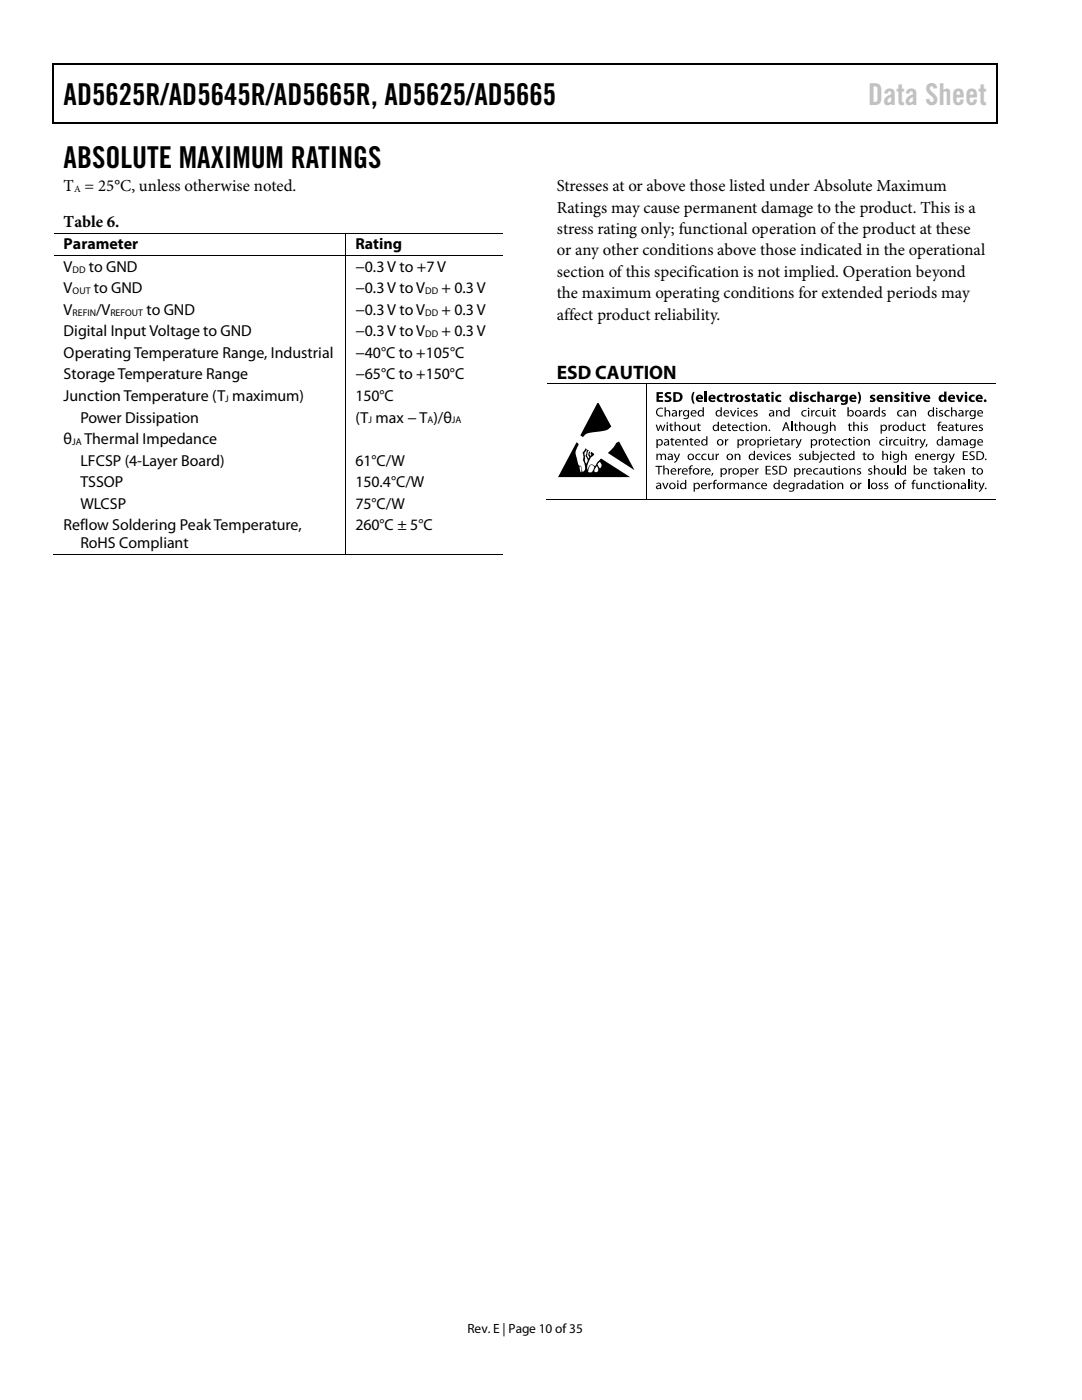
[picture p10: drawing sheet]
<svg xmlns="http://www.w3.org/2000/svg" width="216mm" height="279mm" viewBox="0 0 216 279" stroke-linecap="round" stroke-linejoin="round" font-family="sans-serif">
<defs><g id="words">
<g font-size="6">
<text x="12.7" y="20.9">AD5625R/AD5645R/AD5665R, AD5625/AD5665</text>
<text x="12.7" y="33.6">ABSOLUTE MAXIMUM RATINGS</text>
</g>
<text font-size="6" fill="#c1c1c1" x="173.2" y="20.9">Data Sheet</text>
<text font-size="3.9" x="111.1" y="75.6">ESD CAUTION</text>
<g font-size="3.3">
<text x="12.7" y="38.1">T = 25°C, unless otherwise noted.</text>
<text x="111.1" y="38.1">Stresses at or above those listed under Absolute Maximum</text>
<text x="12.7" y="45.2">Table 6.</text>
<text x="111.1" y="42.4">Ratings may cause permanent damage to the product. This is a</text>
<text x="111.1" y="46.7">stress rating only; functional operation of the product at these</text>
<text x="111.1" y="51">or any other conditions above those indicated in the operational</text>
<text x="111.1" y="55.2">section of this specification is not implied. Operation beyond</text>
<text x="111.1" y="59.5">the maximum operating conditions for extended periods may</text>
<text x="111.1" y="63.8">affect product reliability.</text>
</g>
<g font-size="3.2">
<text x="12.7" y="49.8">Parameter</text>
<text x="70.9" y="49.8">Rating</text>
<text x="12.7" y="54.3">V</text>
<text x="12.7" y="58.5">V</text>
<text x="17.7" y="54.3">to GND</text>
<text x="18.7" y="58.5">to GND</text>
<text x="70.9" y="54.3">−0.3 V to +7 V</text>
<text x="70.9" y="58.5">−0.3 V to V</text>
<text x="88.1" y="58.5">+ 0.3 V</text>
<text x="12.7" y="62.9">V</text>
<text x="19.2" y="62.9">/V</text>
<text x="29.2" y="62.9">to GND</text>
<text x="70.9" y="62.9">−0.3 V to V</text>
<text x="88.1" y="62.9">+ 0.3 V</text>
<text x="12.7" y="67.1">Digital Input Voltage to GND</text>
<text x="12.7" y="71.5">Operating Temperature Range, Industrial</text>
<text x="70.9" y="67.1">−0.3 V to V</text>
<text x="70.9" y="71.5">−40°C to +105°C</text>
<text x="88.1" y="67.1">+ 0.3 V</text>
<text x="12.7" y="75.7">Storage Temperature Range</text>
<text x="70.9" y="75.7">−65°C to +150°C</text>
<text x="12.7" y="80.1">Junction Temperature (T maximum)</text>
<text x="70.9" y="80.1">150°C</text>
<text x="12.7" y="88.6">θ</text>
<text x="16" y="84.3">Power Dissipation</text>
<text x="16.8" y="88.6">Thermal Impedance</text>
<text x="70.9" y="84.3">(T max − T )/θ</text>
<text x="16" y="92.9">LFCSP (4-Layer Board)</text>
<text x="70.9" y="92.9">61°C/W</text>
<text x="16" y="97.2">TSSOP</text>
<text x="16" y="101.5">WLCSP</text>
<text x="70.9" y="101.5">75°C/W</text>
<text x="70.9" y="97.2">150.4°C/W</text>
<text x="12.7" y="105.8">Reflow Soldering Peak Temperature,</text>
<text x="70.9" y="105.8">260°C ± 5°C</text>
<text x="16" y="109.4">RoHS Compliant</text>
</g>
<text font-size="2.7" x="93.3" y="266">Rev. E | Page 10 of35</text>
<g font-size="1.9">
<text x="14.8" y="38.3">A</text>
<text x="14.5" y="54.4">DD</text>
<text x="14.5" y="58.7">OUT</text>
<text x="84.8" y="58.7">DD</text>
<text x="14.5" y="63">REFIN</text>
<text x="22.1" y="63">REFOUT</text>
<text x="84.8" y="63">DD</text>
<text x="84.8" y="67.3">DD</text>
<text x="45" y="80.2">J</text>
<text x="14.4" y="88.8">JA</text>
<text x="73.5" y="84.5">J</text>
<text x="85.3" y="84.5">A</text>
<text x="90.2" y="84.5">JA</text>
</g>
</g></defs>
<g fill="#000">
<path d="M10.5 12.7h.3v1h-.3zM10.5 12.7h.3v.3h-.3zM133.3 12.7h.3v.3h-.3zM198.8 12.7h.2v1h-.2zM198.8 12.7h.2v.3h-.2zM10.5 24.4h.3v.2h-.3zM133.1 24.4h.2v.2h-.2zM198.8 24.4h.2v.2h-.2zM68.9 46.4h.2v.2h-.2zM68.9 51h.2v.1h-.2zM128.8 76.5h.2v.2h-.2zM132.8 78.4l.6-.2 .5 .1-.1 .4-.6-.1-.1 .2 .1 .2a.65 .65 0 0 1 .7 .3 .65 .65 0 0 1-.1 .8l-.6 .1-.6-.1 .1-.3 .5 .1 .3-.1-.1-.3a.76 .76 0 0 1-.7-.9z"/>
<path d="M138.3 78.2h.3a2.4 2.4 0 0 0 0 2.3 .85 .85 0 0 1-.6-1.1zM140.6 78.2h.5v2h-.5zM144.6 78.5l.5-.1v.4h.3v.3h-.3v.7l.3 .1v.3h-.5l-.2-.2-.1-.9h-.2v-.3h.2zM145.7 78.8h.4v.3l.3-.3h.2v.4h-.3l-.1 .2v.8h-.5zM148.7 79l.5-.2 .4 .1v.2h-.5v.2a.51 .51 0 0 1 .6 .5 .51 .51 0 0 1-.7 .4l-.5-.1 .1-.3 .4 .1 .3-.1-.7-.4zM150.1 78.5l.4-.1v.4h.4v.3h-.4l.1 .7 .3 .1v.3h-.6l-.2-.2v-.9h-.2v-.3h.2zM152.8 78.5l.5-.1v.4h.3v.3h-.3v.7l.3 .1v.3h-.5l-.2-.2-.1-.9h-.2v-.3h.2zM160.4 79l.5-.2 .4 .1v.2h-.5v.2a.51 .51 0 0 1 .6 .5 .51 .51 0 0 1-.7 .4l-.4-.1v-.3l.4 .1 .3-.1-.7-.4zM163.1 78.2h.5v.8a.55 .55 0 0 1 .6-.2 .55 .55 0 0 1 .3 .6v.8h-.4l-.1-.9-.2-.2-.2 .2v.9h-.5zM166.6 78.8h.4v.3l.2-.3h.3v.4h-.3l-.2 .2v.8h-.4zM173.7 79l.5-.2 .4 .1-.1 .2-.5 .1 .3 .1a.45 .45 0 0 1 .4 .7l-.4 .2-.7-.1v-.3l.4 .1 .2-.1-.6-.4zM176.6 78.8h.4l.1 .2 .2-.2a.55 .55 0 0 1 .8 .6v.8h-.5v-.9l-.2-.2-.3 .2v.9h-.5z"/>
<path d="M178.5 79l.5-.2 .5 .1-.1 .2h-.5v.2h.2a.45 .45 0 0 1 .4 .7l-.3 .2-.8-.1 .1-.3 .4 .1 .2-.1-.7-.4zM180.7 78.5l.5-.1v.4h.3v.3h-.3v.7l.3 .1v.3h-.5l-.2-.2-.1-.9h-.2v-.3h.2zM182.5 78.8h.5l.3 1 .3-1h.5l-.6 1.4h-.4zM190.7 78.8h.5l.3 1 .3-1h.5l-.6 1.4h-.4zM119.3 80.5l2.7 4.6-.3 .2a3.5 3.5 0 0 1-2.6 .9l-.7 .1a2.15 2.15 0 0 0-2.1 .9l-.5-.3 2.9-5.5zM122.9 88.5l.6-.4 3.1 5.7-5.3-3.4 1.1-1.1zM128.8 99.7h.2v.2h-.2zM131 90.6h.2v.2l.2-.2h.4l.2 .2 .3-.2h.4l.2 .5v.7h-.2l-.1-.9-.2-.2-.3 .3v.8h-.3v-.9l-.3-.2-.3 .2v.9h-.2zM131 78.3h1.3v.3h-.8v.4h.7v.4h-.7v.4h.8v.4h-1.3zM130.8 84.8h.3l.3 1 .3-1h.2l.3 1 .3-1h.3l-.5 1.2h-.2l-.3-1-.3 1h-.3zM130.8 93h1.4v.2h-.6v1.5h-.2v-1.5h-.6zM131.2 81.6l.7-.2h.4l-.1 .2a.74 .74 0 0 0-1.1 .7 .74 .74 0 0 0 1.2 .6v.2a.94 .94 0 0 1-1.2-.3 .94 .94 0 0 1 .1-1.2z"/>
<path d="M132.3 92.9h.3v.8l.4-.3 .4 .2 .1 1.1h-.3v-.7a.33 .33 0 0 0-.3-.4 .33 .33 0 0 0-.3 .4v.7h-.3zM132.1 96.3h.3l.4 1.1 .3-1.1h.3l-.5 1.3h-.3zM132.6 81.3h.2v.8l.5-.3 .4 .2v1.1h-.2v-.7a.33 .33 0 0 0-.3-.4 .33 .33 0 0 0-.4 .4v.7h-.2zM133.7 84.5h.3v.3h.3v.1h-.3v.9h.3v.2h-.4l-.1-.2-.1-.9h-.2v-.1h.2zM133.9 87.4h.3v.3h.3v.1h-.3v.9h.3v.2h-.4l-.1-.2-.1-.9h-.2v-.1h.2zM134.6 84.2h.2v.8l.5-.3 .4 .2v1.1h-.2v-.7a.33 .33 0 0 0-.3-.4 .33 .33 0 0 0-.4 .4v.7h-.2zM134.4 90.6h.3l.4 1 .3-1h.3l-.7 1.5-.4 .3-.1-.2 .4-.4zM135.3 93.5h.2v.2l.4-.3v.3h-.2l-.2 .2v.8h-.2zM135.5 81.9h.2v.2l.4-.3v.3h-.2l-.2 .2v.8h-.2zM136.2 87.7h.2v.2l.1-.1a.52 .52 0 0 1 .7 0l.1 1.1h-.2v-.7a.33 .33 0 0 0-.3-.4 .33 .33 0 0 0-.4 .4v.7h-.2zM137.7 93l.6-.1-.1 .2-.4 .1v.3h.3v.1h-.3v1.1h-.2v-1.1h-.2v-.1h.2zM137.8 87.4h.2v.3h.3v.1h-.3v.9h.3v.2h-.3l-.2-.2v-.9h-.3v-.1h.3z"/>
<path d="M137.7 84.8h.2v.9l.3 .1 .3-.2v-.8h.3v1.2h-.2v-.2l-.1 .1a.49 .49 0 0 1-.8-.1zM139.2 84.5h.3v.3h.3v.1h-.3v.9h.3v.2h-.4l-.1-.2-.1-.9h-.2zM138.9 90.7l.5-.2 .4 .1-.1 .2a.5 .5 0 0 0-.7 .4 .5 .5 0 0 0 .7 .4l.1 .2a.67 .67 0 0 1-.9-.2 .67 .67 0 0 1 0-.9zM139.8 93.5h.2l.1 .2 .4-.3v.3l-.4 .2v.8h-.3zM140.1 90.7l.6-.2 .3 .1-.1 .2a.49 .49 0 0 0-.7 .4 .49 .49 0 0 0 .7 .4l.1 .2a.68 .68 0 0 1-.9-.2 .68 .68 0 0 1 0-.9zM141.4 96.3h.2v.3l.4-.3v.3h-.2l-.2 .2v.8h-.2zM142.1 94.4h.3l-.3 .6h-.2zM142.5 95.9l.6-.1-.1 .2-.4 .1v.2h.3v.2h-.3v1.1h-.2v-1.1h-.2v-.2h.2zM141.3 90.6h.2v.9l.3 .1 .3-.2 .1-.8h.2v1.2h-.2v-.2l-.1 .1a.49 .49 0 0 1-.8-.1zM142.8 90.6h.2v.2l.5-.3v.3l-.5 .2v.8h-.2zM143.2 79l.9-.2h.1l-.1 .3a.43 .43 0 0 0-.6 .4 .43 .43 0 0 0 .7 .3v.4a.79 .79 0 0 1-1-.2 .79 .79 0 0 1 0-1zM144.6 96.3h.3v.3l.4-.3v.3h-.2l-.2 .2v.8h-.3z"/>
<path d="M144.6 87.7h.3v.2l.4-.3v.3h-.2l-.2 .3v.7h-.2zM145.3 93.5h.3v.2l.4-.3v.3l-.4 .2v.8h-.2zM145.3 84.5h.2v.3h.4v.1h-.4l.1 .9h.3v.2h-.4l-.2-.2v-.9h-.2v-.1h.2zM145.6 96.3h.2v.3l.2-.2h.4l.2 .2 .3-.2h.3l.3 .5v.7h-.3v-.9l-.2-.2-.3 .2-.1 .9h-.2v-.9l-.3-.2-.3 .3v.8h-.2zM145.7 81.9h.2l.4 1 .4-1h.2l-.5 1.2h-.2zM146.6 90.6h.2v.2l.1-.1a.52 .52 0 0 1 .8 0v1.1h-.2v-.7a.33 .33 0 0 0-.3-.4 .33 .33 0 0 0-.4 .4v.7h-.2zM147.6 84.9l.6-.2 .3 .1-.1 .2a.49 .49 0 0 0-.7 .4 .49 .49 0 0 0 .7 .4l.1 .2a.67 .67 0 0 1-.9-.2 .67 .67 0 0 1 0-.9zM148.7 87.7h.2l.1 .2 .4-.3v.3h-.2l-.2 .3v.7h-.3zM147.9 82l.5-.2 .4 .1-.1 .2a.49 .49 0 0 0-.7 .4 .49 .49 0 0 0 .7 .4l.1 .2a.68 .68 0 0 1-.9-.2 .68 .68 0 0 1 0-.9zM148.9 84.5h.2v.3h.4v.1h-.4v.9h.3v.2h-.3l-.2-.2v-.9h-.2v-.1h.2zM149.2 96.3h.2v.3l.1-.1a.51 .51 0 0 1 .8 0l.1 1.1h-.3v-.7a.34 .34 0 0 0-.3-.4 .34 .34 0 0 0-.3 .4v.7h-.3zM150.4 82l.4-.2 .3 .1v.2h-.4v.2l.2 .1a.37 .37 0 0 1 .3 .3 .37 .37 0 0 1-.2 .4l-.7-.1 .1-.1 .3 .1 .3-.2-.6-.5z"/>
<path d="M150.7 93.5h.2v.2l.5-.3v.3h-.3l-.1 .2v.8h-.3zM150.9 96.5l.5-.2 .3 .1v.2a.49 .49 0 0 0-.8 .4 .49 .49 0 0 0 .8 .4v.2a.67 .67 0 0 1-.9-.2 .67 .67 0 0 1 .1-.9zM151.9 84.8h.2v.2l.1-.1a.5 .5 0 0 1 .7 0l.1 1.1h-.2v-.7a.33 .33 0 0 0-.3-.4 .33 .33 0 0 0-.4 .4v.7h-.2zM152.3 90.6h.2l.4 1 .4-1h.2l-.5 1.2h-.2zM152.7 87.7h.2v.2l.5-.3v.3h-.3l-.1 .2v.8h-.3zM153.4 85.8h.3v.2h-.3zM152.8 93h1v.1h-.8v.6h.7v.2h-.7v.6h.8v.2h-1zM154.2 93.2l.5-.3 .4 .1-.1 .2-.3-.1-.3 .2 .1 .3a.58 .58 0 0 1 .6 .3 .58 .58 0 0 1-.1 .7l-.7 .1-.3-.1 .1-.2a.4 .4 0 0 0 .6 .2 .4 .4 0 0 0 .1-.6l-.7-.4zM154.8 81.9h.3v.2l.1-.1a.52 .52 0 0 1 .7 0l.1 1.1h-.2v-.7a.33 .33 0 0 0-.3-.4 .33 .33 0 0 0-.4 .4v.7h-.2zM154.5 90.7l.6-.2 .3 .1-.1 .2a.49 .49 0 0 0-.7 .4 .49 .49 0 0 0 .7 .4l.1 .2a.68 .68 0 0 1-.9-.2 .68 .68 0 0 1 0-.9zM154.9 79l.8-.2h.2l-.1 .3a.44 .44 0 0 0-.5 .1 .44 .44 0 0 0 0 .6 .44 .44 0 0 0 .5 0l.1 .4a.79 .79 0 0 1-1-.2 .79 .79 0 0 1 0-1zM155.7 87.4h.3v.3h.3v.1h-.3v.9h.3v.2h-.4l-.1-.2-.1-.9h-.2v-.1h.2z"/>
<path d="M157 90.7l.4-.2 .4 .1-.1 .2-.3-.1-.2 .2 .6 .6a.54 .54 0 0 1-.9 .2l.1-.1 .3 .1 .3-.2-.6-.5zM157.9 84.2h.2v1.8h-.2zM157.9 87.7h.2v.2l.5-.3v.3h-.3l-.1 .2v.8h-.3zM158.6 84.5h.3v.3h.3v.1h-.3v.9h.3v.2h-.4l-.2-.2v-.9h-.2v-.1h.2zM158.9 96.3h.2v.3l.5-.3v.3h-.3l-.1 .3v.7h-.3zM158.7 87.7h.3l.4 1 .3-1h.3l-.7 1.5-.4 .3-.1-.2a.42 .42 0 0 0 .4-.5zM159.5 84.2h.2v.8l.4-.3 .4 .2 .1 1.1h-.2l-.1-.9-.3-.2-.3 .3v.8h-.2zM159.5 90.7l.4-.2 .3 .1v.2l-.5-.1v.3l.2 .1a.37 .37 0 0 1 .4 .3 .37 .37 0 0 1-.2 .4l-.7-.1 .1-.1 .3 .1 .2-.2-.5-.5zM160 93.5h.3v.2l.4-.3v.3h-.2l-.2 .2v.8h-.2zM160.1 82l.5-.2 .4 .1-.1 .2a.5 .5 0 0 0-.8 .4 .5 .5 0 0 0 .8 .4v.2a.67 .67 0 0 1-.9-.2 .67 .67 0 0 1 .1-.9zM160.6 90.6h.2l.1 .9 .2 .1 .4-.2v-.8h.2v1.2h-.2v-.2l-.1 .1a.49 .49 0 0 1-.7-.1zM161.9 81.9h.2v.2l.4-.3v.3h-.2l-.2 .2v.8h-.2z"/>
<path d="M161.8 79l.9-.2h.1v.3a.44 .44 0 0 0-.6 .1 .44 .44 0 0 0 0 .6 .44 .44 0 0 0 .6 0v.4a.79 .79 0 0 1-1-.2 .79 .79 0 0 1 0-1zM162.4 93.6l.5-.2 .4 .1-.1 .2a.5 .5 0 0 0-.7 .4 .5 .5 0 0 0 .7 .4l.1 .2a.68 .68 0 0 1-.9-.2 .68 .68 0 0 1 0-.9zM163.4 87.7h.2v.2l.4-.3v.3h-.2l-.2 .2v.8h-.2zM162.5 84.8h.3v.9l.3 .1 .3-.2v-.8h.2l.1 1.2h-.3v-.2l-.1 .1a.49 .49 0 0 1-.7-.1zM162.9 82l.5-.2 .3 .1v.2a.49 .49 0 0 0-.8 .4 .49 .49 0 0 0 .8 .4v.2a.67 .67 0 0 1-.9-.2 .67 .67 0 0 1 .1-.9zM164.1 96.1h.2v.2h.4v.2h-.4l.1 .9h.3v.2h-.4l-.2-.2v-.9h-.2v-.2h.2zM164 81.9h.2l.1 .9 .2 .1 .4-.2v-.8h.2v1.2h-.2v-.2l-.1 .1a.49 .49 0 0 1-.7-.1zM165.6 84.2h.2v.8l.5-.3 .4 .2v1.1h-.2v-.7a.33 .33 0 0 0-.3-.4 .33 .33 0 0 0-.4 .4v.7h-.2zM164.9 93.5h.2l.1 .9 .2 .1 .4-.2v-.8h.2v1.2h-.2v-.2l-.1 .1a.49 .49 0 0 1-.7-.1zM165.8 87.4h.3v.3h.3v.1h-.3v.9h.3v.2h-.4l-.2-.2v-.9h-.2v-.1h.2zM166.2 81.6h.3v.3h.3v.1h-.3v.9h.3v.2h-.4l-.1-.2-.1-.9h-.2v-.1h.2zM165.9 90.7l.5-.2 .3 .1v.2a.5 .5 0 0 0-.8 .4 .5 .5 0 0 0 .8 .4v.2a.68 .68 0 0 1-.9-.2 .68 .68 0 0 1 .1-.9z"/>
<path d="M166.5 93.2h.2v.3h.4v.1h-.4l.1 .9h.2l.1 .2h-.4l-.2-.2v-.9h-.2zM167.1 96.3h.2v.3l.1-.1a.52 .52 0 0 1 .8 0l.1 1.1h-.3v-.7a.33 .33 0 0 0-.3-.4 .33 .33 0 0 0-.3 .4v.7h-.3zM167.1 90.3h.2v.3h.4v.1h-.4l.1 .9h.3v.2h-.4l-.2-.2v-.9h-.2v-.1h.2zM168.2 87.8l.5-.2 .3 .1v.2a.49 .49 0 0 0-.8 .4 .49 .49 0 0 0 .8 .4v.2a.67 .67 0 0 1-.9-.2 .67 .67 0 0 1 .1-.9zM169.5 93.5h.2v.2l.1-.1a.51 .51 0 0 1 .8 0l.1 1.1h-.3v-.7a.33 .33 0 0 0-.3-.4 .33 .33 0 0 0-.3 .4v.7h-.3zM169.4 84.5h.2v.3h.4v.1h-.4l.1 .9h.2l.1 .2h-.4l-.2-.2v-.9h-.2zM169.4 87.4h.2v.3h.4v.1h-.4l.1 .9h.3v.2h-.4l-.2-.2v-.9h-.2v-.1h.2zM170.2 84.2h.3v.8l.4-.3 .4 .2 .1 1.1h-.3v-.9l-.3-.2-.3 .3v.8h-.3zM171.1 93.6l.4-.2 .3 .1-.1 .2-.4-.1v.3l.2 .1a.37 .37 0 0 1 .3 .3 .37 .37 0 0 1-.2 .4l-.6-.1v-.1l.3 .1 .3-.2-.6-.5zM171.1 78.2a.85 .85 0 0 1 .7 1.2v.4a.68 .68 0 0 1-.7 .7 2.4 2.4 0 0 0 0-2.3zM171.2 96.3h.3v.3l.4-.3v.3h-.2l-.2 .2v.8h-.3zM172.4 84.9l.4-.2 .4 .1-.1 .2-.4-.1v.3l.2 .1a.37 .37 0 0 1 .3 .3 .37 .37 0 0 1-.2 .4l-.7-.1 .1-.1 .3 .1 .3-.2-.6-.5z"/>
<path d="M172.4 87.7h.2v.2l.1-.1a.52 .52 0 0 1 .8 0l.1 1.1h-.3v-.7a.33 .33 0 0 0-.3-.4 .33 .33 0 0 0-.3 .4v.7h-.3zM172.3 90.3h.3v.3h.3v.1h-.3v.9h.3v.2h-.4l-.2-.2v-.9h-.2v-.1h.2zM173.2 95.8h.2v1.8h-.2zM173.3 93.6l.4-.2 .3 .1v.2l-.5-.1v.3l.2 .1a.37 .37 0 0 1 .4 .3 .37 .37 0 0 1-.3 .4l-.6-.1v-.1l.4 .1 .2-.2-.5-.5zM173.5 81.9h.2v.2l.5-.3v.3h-.2l-.2 .2v.8h-.3zM174.4 92.9h.2v.8l.5-.3 .3 .2 .1 1.1h-.2v-.9a.32 .32 0 0 0-.4-.2 .32 .32 0 0 0-.3 .4v.7h-.2zM175.4 96.5l.4-.2 .3 .1v.2l-.3-.1-.2 .2 .6 .6a.54 .54 0 0 1-.9 .2v-.1l.4 .1 .2-.2-.5-.5zM176 82l.4-.2 .3 .1-.1 .2h-.4v.2l.2 .1a.37 .37 0 0 1 .3 .3 .37 .37 0 0 1-.2 .4l-.6-.1v-.1l.4 .1 .2-.2-.5-.5zM176 90h.3v.8l.4-.3 .4 .2 .1 1.1h-.2v-.7a.34 .34 0 0 0-.4-.4 .34 .34 0 0 0-.3 .4v.7h-.3zM176.5 96.5l.4-.2 .3 .1-.1 .2-.4-.1v.3l.2 .1a.37 .37 0 0 1 .3 .3 .37 .37 0 0 1-.2 .4l-.6-.1 .1-.1 .3 .1 .2-.2-.5-.5zM175.7 87.8l.5-.2 .3 .1v.2a.49 .49 0 0 0-.8 .4 .49 .49 0 0 0 .8 .4v.2a.67 .67 0 0 1-.9-.2 .67 .67 0 0 1 .1-.9zM177.3 84.8h.2v.2l.4-.3v.3h-.2l-.2 .3v.7h-.2z"/>
<path d="M177.4 87.7h.2l.1 .2 .4-.3v.3h-.2l-.2 .2v.8h-.3zM177.4 93.5h.3v.9l.3 .1 .3-.2v-.8h.3v1.2h-.2l-.1-.2-.1 .1a.49 .49 0 0 1-.7-.1zM179 92.9h.2v1.8h-.2zM178.4 87.8l.5-.2 .4 .1-.1 .2a.49 .49 0 0 0-.7 .4 .49 .49 0 0 0 .7 .4l.1 .2a.68 .68 0 0 1-.9-.2 .68 .68 0 0 1 0-.9zM179.8 90h.2v.8l.5-.3 .4 .2v1.1h-.2v-.7a.33 .33 0 0 0-.3-.4 .33 .33 0 0 0-.4 .4v.7h-.2zM179.2 82l.5-.2 .3 .1v.2a.49 .49 0 0 0-.8 .4 .49 .49 0 0 0 .8 .4v.2a.68 .68 0 0 1-.9-.2 .68 .68 0 0 1 .1-.9zM180.3 95.9l.6-.1-.1 .2-.4 .1v.2h.3v.2h-.3v1.1h-.2v-1.1h-.2v-.2h.2zM179.6 87.7h.2v.9l.3 .1 .3-.2v-.8h.3v1.2h-.2v-.2l-.1 .1a.49 .49 0 0 1-.8-.1zM181.7 81.9h.2v.2l.1-.1a.5 .5 0 0 1 .7 0l.1 1.1h-.2v-.7a.33 .33 0 0 0-.3-.4 .33 .33 0 0 0-.4 .4v.7h-.2zM181.8 87.4h.2v.3h.4v.1h-.4l.1 .9h.2l.1 .2h-.4l-.2-.2v-.9h-.2zM182.2 95.9l.5-.1v.2l-.4 .1v.2h.3v.2h-.3v1.1h-.2v-1.1h-.2v-.2h.2zM181.3 84.8h.2v.9l.3 .1 .3-.2v-.8h.3v1.2h-.2v-.2l-.1 .1a.49 .49 0 0 1-.8-.1z"/>
<path d="M182.6 87.7h.2l.1 .2 .4-.3v.3h-.2l-.2 .2v.8h-.3zM183.4 87.7h.3l.4 1 .3-1h.3l-.7 1.5-.4 .3-.1-.2a.42 .42 0 0 0 .4-.5zM182.9 84.9l.5-.2 .4 .1-.1 .2a.5 .5 0 0 0-.8 .4 .5 .5 0 0 0 .8 .4l.1 .2a.68 .68 0 0 1-1-.2 .68 .68 0 0 1 .1-.9zM182.8 96.3h.3v1l.3 .1 .3-.2v-.9h.3v1.3h-.2v-.2l-.1 .1a.49 .49 0 0 1-.8-.1zM184.1 90.6h.2v.2l.1-.1a.52 .52 0 0 1 .7 0l.1 1.1h-.2v-.7a.33 .33 0 0 0-.3-.4 .33 .33 0 0 0-.4 .4v.7h-.2zM184.1 84.5h.3v.3h.3v.1h-.3v.9h.3v.2h-.4l-.2-.2v-.9h-.2v-.1h.2zM184.4 96.3h.2v.3l.1-.1a.51 .51 0 0 1 .7 0l.1 1.1h-.2l-.1-.9a.32 .32 0 0 0-.3-.2 .32 .32 0 0 0-.3 .4v.7h-.2zM184.8 88.6h.3l-.3 .6h-.1zM186.5 93.2h.2v.3h.4v.1h-.4l.1 .9h.2l.1 .2h-.4l-.2-.2v-.9h-.2zM186 96.5l.5-.2 .4 .1-.1 .2a.5 .5 0 0 0-.8 .4 .5 .5 0 0 0 .8 .4l.1 .2a.68 .68 0 0 1-.9-.2 .68 .68 0 0 1 0-.9zM187 90.6h.2v.2l.5-.3v.3h-.3l-.1 .2-.1 .8h-.2zM187.3 84.3l.6-.1-.1 .2-.3 .1-.1 .3h.4v.1h-.4v1.1h-.2v-1.1h-.2v-.1h.2z"/>
<path d="M187.4 82l.4-.2 .4 .1-.1 .2h-.4v.2l.2 .1a.37 .37 0 0 1 .3 .3 .37 .37 0 0 1-.2 .4l-.7-.1 .1-.1 .3 .1 .3-.2-.6-.5zM187.2 96.1h.3v.2h.3v.2h-.3v.9h.3v.2h-.4l-.1-.2-.1-.9h-.2v-.2h.2zM188.7 92.9h.2v1.1l.5-.5h.3l-.5 .5 .6 .7h-.3l-.4-.6-.2 .1v.5h-.2zM188.6 82l.5-.2 .4 .1-.1 .2a.49 .49 0 0 0-.7 .4 .49 .49 0 0 0 .7 .4l.1 .2a.68 .68 0 0 1-.9-.2 .68 .68 0 0 1 0-.9zM189.3 90.6h.2l.4 1 .4-1h.2l-.5 1.2-.6 .6-.1-.2 .5-.4zM189.8 81.3h.2v.8l.4-.3 .4 .2 .1 1.1h-.2v-.7a.33 .33 0 0 0-.3-.4 .33 .33 0 0 0-.4 .4v.7h-.2zM189.9 87.7h.2v.2l.2-.2h.4l.2 .2 .3-.2h.4l.2 .5v.7h-.2l-.1-.9-.2-.2-.3 .3v.8h-.3v-.9l-.3-.2-.3 .3v.8h-.2zM190.3 96.3h.2v.3l.1-.1a.51 .51 0 0 1 .7 0l.1 1.1h-.2v-.7a.34 .34 0 0 0-.3-.4 .34 .34 0 0 0-.4 .4v.7h-.2zM190.7 84.5h.3v.3h.3v.1h-.3v.9h.3v.2h-.4l-.2-.2v-.9h-.2v-.1h.2zM191.4 93.5h.2v.2l.1-.1a.52 .52 0 0 1 .7 0l.1 1.1h-.2v-.7a.33 .33 0 0 0-.3-.4 .33 .33 0 0 0-.4 .4v.7h-.2zM192.6 81.9h.2l.1 .2 .4-.3v.3l-.4 .2v.8h-.2zM191.6 84.8h.2v.9l.3 .1 .4-.2v-.8h.2v1.2h-.2v-.2l-.1 .1a.49 .49 0 0 1-.8-.1z"/>
<path d="M192.1 90.1h1v.2h-.8v.5h.8v.2h-.8v.6h.9v.2h-1.1zM193.1 84.8h.2v.2l.5-.3v.3h-.3l-.2 .3v.7h-.2zM193.1 95.8h.3v1.8h-.3zM193.5 90.3l.5-.3 .4 .1v.2l-.4-.1-.3 .2 .1 .3a.58 .58 0 0 1 .6 .3 .58 .58 0 0 1 0 .7l-.7 .1-.3-.1 .1-.2a.4 .4 0 0 0 .5 .2 .4 .4 0 0 0 .1-.6l-.2-.1a.5 .5 0 0 1-.4-.7zM194.1 93.2h.2v.3h.4v.1h-.4l.1 .9h.3v.2h-.4l-.2-.2v-.9h-.2v-.1h.2zM193.5 79l.8-.2h.2l-.1 .3a.43 .43 0 0 0-.6 .4 .43 .43 0 0 0 .6 .3l.1 .4a.79 .79 0 0 1-1-.2 .79 .79 0 0 1 0-1zM194.5 96.1h.3v.2h.3v.2h-.3v.9h.3v.2h-.4l-.2-.2v-.9h-.2v-.2h.2zM195.4 84.9l.4-.2 .3 .1v.2l-.5-.1v.3l.2 .1a.37 .37 0 0 1 .3 .3 .37 .37 0 0 1-.2 .4l-.6-.1v-.1l.4 .1 .2-.2-.5-.5zM195.2 96.3h.3l.4 1.1 .3-1.1h.3l-.5 1.3-.6 .6-.1-.2 .4-.4zM196.6 91.6h.2v.2h-.2zM196.6 97.4h.2v.2h-.2zM68.9 110.6h.2v.1h-.2z"/>
<path d="M134.3 78.3a1.57 1.57 0 0 1 1.9 .6 1.22 1.22 0 0 1-1.7 1.3h-.2zM134.8 78.6v1.3a.68 .68 0 0 0 .9-.7 .68 .68 0 0 0-.9-.6z"/>
<path d="M139 79a.71 .71 0 0 1 .9-.2 .71 .71 0 0 1 .4 .8h-1l.2 .3 .6-.1 .1 .3a.83 .83 0 0 1-1.1 0 .83 .83 0 0 1-.1-1.1zM139.4 79.1l-.1 .2h.6l-.2-.2z"/>
<path d="M141.5 79a.71 .71 0 0 1 .9-.2 .71 .71 0 0 1 .4 .8h-1l.2 .3 .7-.1v.3a.83 .83 0 0 1-1.1 0 .83 .83 0 0 1-.1-1.1zM141.9 79.1l-.1 .2h.6l-.1-.2z"/>
<path d="M151.1 78.9l.4-.1a.65 .65 0 0 1 .9 .6v.8h-.4v-.1a.49 .49 0 0 1-.7 0 .49 .49 0 0 1 0-.7l.6-.2-.2-.1-.5 .1zM151.6 79.6l-.1 .2 .2 .1 .2-.1v-.3z"/>
<path d="M154 78.2h.3v.4h-.3zM153.9 78.8h.5v1.4h-.5z"/>
<path d="M157.7 79l.5-.2 .4 .1v-.7h.5v2h-.4v-.2a.71 .71 0 0 1-1.1 0 .71 .71 0 0 1 .1-1zM158.2 79.2a.39 .39 0 0 0-.2 .5 .39 .39 0 0 0 .5 .1 .4 .4 0 0 0 .1-.4 .4 .4 0 0 0-.4-.2z"/>
<path d="M159.5 78.2h.4v.4h-.4zM159.5 78.8h.5v1.4h-.5z"/>
<path d="M164.9 78.9l.4-.1a.66 .66 0 0 1 .9 .6v.8h-.4v-.1a.49 .49 0 0 1-.8 0 .49 .49 0 0 1 .1-.7l.6-.2-.3-.1-.4 .1zM165.3 79.6v.3h.2l.2-.1v-.3z"/>
<path d="M169.6 79a.71 .71 0 0 1 .9-.2 .71 .71 0 0 1 .4 .8h-1l.2 .3 .7-.1v.3a.83 .83 0 0 1-1 0 .83 .83 0 0 1-.2-1.1zM170 79.1l-.1 .2h.6l-.1-.2z"/>
<path d="M175.1 79a.71 .71 0 0 1 .9-.2 .71 .71 0 0 1 .3 .8h-1l.3 .3 .6-.1 .1 .3a.83 .83 0 0 1-1.1 0 .83 .83 0 0 1-.1-1.1zM175.5 79.1l-.2 .2h.6l-.1-.2z"/>
<path d="M179.9 78.2h.3v.4h-.3zM179.8 78.8h.5v1.4h-.5z"/>
<path d="M181.9 78.2h.3v.4h-.3zM181.8 78.8h.5v1.4h-.5z"/>
<path d="M184.4 79a.71 .71 0 0 1 .9-.2 .71 .71 0 0 1 .3 .8h-1l.3 .3 .6-.1v.3a.83 .83 0 0 1-1 0 .83 .83 0 0 1-.1-1.1zM184.8 79.1l-.2 .2h.6l-.1-.2z"/>
<path d="M187.5 79l.5-.2 .4 .1v-.7h.5v2h-.5v-.2a.71 .71 0 0 1-1 0 .71 .71 0 0 1 .1-1zM187.9 79.2l-.1 .1a.4 .4 0 0 0 .3 .6 .39 .39 0 0 0 .3-.5 .39 .39 0 0 0-.5-.2z"/>
<path d="M189.3 79a.71 .71 0 0 1 .9-.2 .71 .71 0 0 1 .4 .8h-1l.2 .3 .6-.1 .1 .3a.83 .83 0 0 1-1.1 0 .83 .83 0 0 1-.1-1.1zM189.7 79.1l-.1 .2h.6l-.1-.2z"/>
<path d="M192.6 78.2h.3v.4h-.3zM192.5 78.8h.5v1.4h-.5z"/>
<path d="M194.8 79a.71 .71 0 0 1 .9-.2 .71 .71 0 0 1 .4 .8h-1l.2 .3 .7-.1v.3a.83 .83 0 0 1-1 0 .83 .83 0 0 1-.2-1.1zM195.2 79.1l-.1 .2h.6l-.1-.2z"/>
<path d="M115 88.3l-3.6 6.9h14.3l-5.8-3.7-.7 .7-.5 .9a.71 .71 0 0 0-.8-.4 .71 .71 0 0 0-.5 .7l-.1 .3a3.1 3.1 0 0 1 1.2-2.9v-.2l-.6-.4v.7l-.1 .1-.2-.3 .1-.7-.3 .4v.4l.2 .4-.2 .3-.1-.2a.73 .73 0 0 1-.1-1l.3-.4-.2-.1-.5 1.1a.99 .99 0 0 1 .1 1.6l-.2-.4v-1a.89 .89 0 0 1 .3-1.2l.1-.2-.3-.2-.2 .5a.49 .49 0 0 0-.2 .8 3.1 3.1 0 0 0 .3 2.1 1.05 1.05 0 0 1-.5 1.3l-.3-1.2a.83 .83 0 0 1-.7-1l-.1-.5a2.39 2.39 0 0 1 .3-2.6 .45 .45 0 0 0-.4-.6zM115.6 93.1a.59 .59 0 0 1 .4 .8l-.1 .4zM117.9 92.8a.61 .61 0 0 1 .6 .4 .61 .61 0 0 1-.2 .7 .56 .56 0 0 1-.9 .2l.1-.7zM119 93.1a.53 .53 0 0 1 .4 .7 .53 .53 0 0 1-.8 .3zM119.3 92.5l.4-.3a.76 .76 0 0 1 0 1.3l-.5-.8z"/>
<path d="M131 87.7h.2v.2a.61 .61 0 0 1 .9 0 .61 .61 0 0 1 0 .8 .61 .61 0 0 1-.9 0v.7h-.2zM131.3 87.9a.44 .44 0 0 0 0 .7 .44 .44 0 0 0 .7-.1 .46 .46 0 0 0-.1-.5 .46 .46 0 0 0-.4-.2z"/>
<path d="M131 96.4l.4-.1 .5 .3 .1 1h-.3v-.1a.41 .41 0 0 1-.6 .1 .41 .41 0 0 1 0-.7l.6-.1v-.1l-.3-.2-.4 .1zM131.2 97.1v.3h.4l.1-.2v-.2z"/>
<path d="M133 84.4a.15 .15 0 0 1 .3 0 .15 .15 0 0 1-.3 0zM133 84.8h.3v1.2h-.3z"/>
<path d="M132.6 87.7l.4-.1 .5 .3v1h-.2v-.1a.41 .41 0 0 1-.6 .1 .41 .41 0 0 1 0-.7l.6-.1-.1-.1-.2-.2-.4 .1zM132.8 88.4v.3h.3l.2-.2v-.2z"/>
<path d="M134 93.6a.57 .57 0 0 1 .7-.1 .57 .57 0 0 1 .3 .6h-1a.53 .53 0 0 0 .9 .4v.2a.7 .7 0 0 1-.9-.2 .7 .7 0 0 1 0-.9zM134.2 93.7l-.2 .3h.7l-.1-.3z"/>
<path d="M133.5 97a.66 .66 0 0 1 1.3 0 .66 .66 0 0 1-1.3 0zM133.7 97a.45 .45 0 0 0 .9 0 .45 .45 0 0 0-.9 0z"/>
<path d="M133.3 90.6l.4-.1 .5 .3 .1 1h-.3v-.1a.42 .42 0 0 1-.6 .1 .42 .42 0 0 1 0-.7l.6-.1v-.1l-.3-.2-.4 .1zM133.5 91.3v.3h.4l.1-.2v-.2z"/>
<path d="M134.9 87.8a.58 .58 0 0 1 .7-.1 .58 .58 0 0 1 .3 .6h-1a.53 .53 0 0 0 .9 .4v.2a.71 .71 0 0 1-.9-.1 .71 .71 0 0 1 0-1zM135.1 87.9l-.2 .3h.7l-.1-.3z"/>
<path d="M134.1 81.9h.8l.2 .4v.8h-.2v-.1l-.3 .1h-.4a.37 .37 0 0 1 0-.7l.6-.1v-.1l-.3-.2-.3 .1zM134.4 82.6l-.1 .3h.4l.1-.1v-.3z"/>
<path d="M135.1 96a.15 .15 0 0 1 .3 0 .15 .15 0 0 1-.3 0zM135.1 96.3h.3v1.3h-.3z"/>
<path d="M136.2 93.6a.58 .58 0 0 1 .7-.1 .58 .58 0 0 1 .3 .6h-.9a.52 .52 0 0 0 .8 .4l.1 .2a.71 .71 0 0 1-1-.2 .71 .71 0 0 1 0-.9zM136.5 93.7l-.2 .3h.7l-.1-.3z"/>
<path d="M136 85.4a.7 .7 0 0 1 1.4 0 .7 .7 0 0 1-1.4 0zM136.2 85.4a.45 .45 0 0 0 .9 0 .45 .45 0 0 0-.9 0z"/>
<path d="M135.9 96.5l.4-.2 .4 .2v-.7h.2v1.8h-.2v-.2a.62 .62 0 0 1-.9 0 .62 .62 0 0 1 .1-.9zM136.1 96.6a.47 .47 0 0 0-.2 .6 .47 .47 0 0 0 .6 .2 .47 .47 0 0 0 .2-.6 .47 .47 0 0 0-.6-.2z"/>
<path d="M136.4 82l.5-.2 .4 .3v-.2h.2v.3a1.47 1.47 0 0 1-.2 1.3l-.5 .1-.4-.1v-.1h.2a.47 .47 0 0 0 .5 0 .47 .47 0 0 0 .2-.5 .61 .61 0 0 1-.9 0 .61 .61 0 0 1 0-.9zM136.7 82.1a.46 .46 0 0 0-.2 .5 .46 .46 0 0 0 .5 .3 .45 .45 0 0 0 .3-.6 .45 .45 0 0 0-.6-.2z"/>
<path d="M137.2 91.2a.66 .66 0 0 1 1.3 0 .66 .66 0 0 1-1.3 0zM137.4 91.2a.45 .45 0 0 0 .9 0 .45 .45 0 0 0-.9 0z"/>
<path d="M138 82a.57 .57 0 0 1 .7-.1 .57 .57 0 0 1 .3 .6h-1a.52 .52 0 0 0 .9 .4v.2a.71 .71 0 0 1-.9-.2 .71 .71 0 0 1 0-.9zM138.2 82.1l-.2 .3h.8l-.2-.3z"/>
<path d="M138.4 96.3h.2v.3a.61 .61 0 0 1 .9 0 .61 .61 0 0 1 0 .8 .61 .61 0 0 1-.9 0v.7h-.2zM138.7 96.6a.42 .42 0 0 0 .1 .8 .42 .42 0 0 0 .6-.4 .4 .4 0 0 0-.5-.5z"/>
<path d="M138.7 87.8a.57 .57 0 0 1 .7-.1 .57 .57 0 0 1 .3 .6h-.9a.51 .51 0 0 0 .8 .4v.2a.7 .7 0 0 1-.9-.1 .7 .7 0 0 1 0-1zM138.9 87.9l-.1 .3h.6l-.1-.3z"/>
<path d="M138.2 94.1a.67 .67 0 0 1 1.3 0 .67 .67 0 0 1-1.3 0zM138.4 94.1a.45 .45 0 0 0 .9 0 .45 .45 0 0 0-.9 0z"/>
<path d="M140 96.5a.57 .57 0 0 1 .7-.1 .57 .57 0 0 1 .4 .6h-1a.52 .52 0 0 0 .8 .4l.1 .2a.7 .7 0 0 1-.9-.2 .7 .7 0 0 1-.1-.9zM140.3 96.6l-.2 .3h.7l-.1-.3z"/>
<path d="M139.4 82l.4-.2 .4 .2v-.7h.2l.1 1.8h-.2l-.1-.2a.62 .62 0 0 1-.9 0 .62 .62 0 0 1 .1-.9zM139.6 82.1a.47 .47 0 0 0-.1 .6 .47 .47 0 0 0 .5 .2l.1-.1a.46 .46 0 0 0 .1-.5 .46 .46 0 0 0-.6-.2z"/>
<path d="M140.8 93.6a.57 .57 0 0 1 .7-.1 .57 .57 0 0 1 .3 .6h-.9a.52 .52 0 0 0 .8 .4v.2a.7 .7 0 0 1-.9-.2 .7 .7 0 0 1 0-.9zM141 93.7l-.1 .3h.7l-.2-.3z"/>
<path d="M140.1 87.8l.4-.2 .4 .2v-.7h.3v1.8h-.3v-.2a.62 .62 0 0 1-.9 0 .62 .62 0 0 1 .1-.9zM140.3 87.9a.47 .47 0 0 0-.2 .6 .47 .47 0 0 0 .6 .2 .46 .46 0 0 0 .2-.6 .46 .46 0 0 0-.6-.2z"/>
<path d="M142.4 84.9l.4-.2 .4 .2v-.7h.3v1.8h-.3v-.2a.62 .62 0 0 1-.9 0 .62 .62 0 0 1 .1-.9zM142.6 85a.47 .47 0 0 0-.2 .6 .47 .47 0 0 0 .6 .2 .47 .47 0 0 0 .2-.6 .47 .47 0 0 0-.6-.2z"/>
<path d="M143 97a.7 .7 0 0 1 1.4 0 .7 .7 0 0 1-1.4 0zM143.2 97a.45 .45 0 0 0 .9 0 .45 .45 0 0 0-.9 0z"/>
<path d="M143 88.3a.7 .7 0 0 1 1.4 0 .7 .7 0 0 1-1.4 0zM143.3 88.3a.44 .44 0 0 0 .8 0 .44 .44 0 0 0-.8 0z"/>
<path d="M143.8 93.5h.2v.2a.61 .61 0 0 1 .9-.1 .61 .61 0 0 1 0 .9 .61 .61 0 0 1-.9 0v.7h-.2zM144.1 93.7a.42 .42 0 0 0 .1 .7 .42 .42 0 0 0 .6-.3 .4 .4 0 0 0-.6-.5z"/>
<path d="M143.9 84.9a.57 .57 0 0 1 .7-.1 .57 .57 0 0 1 .3 .6h-.9a.52 .52 0 0 0 .8 .4l.1 .2a.7 .7 0 0 1-1-.1 .7 .7 0 0 1 0-1zM144.2 85l-.2 .3h.7l-.1-.3z"/>
<path d="M142.9 82l.5-.2 .4 .2v-.7h.2v1.8h-.2v-.2a.62 .62 0 0 1-.9 0 .62 .62 0 0 1 0-.9zM143.2 82.1a.47 .47 0 0 0-.2 .6 .47 .47 0 0 0 .6 .2 .47 .47 0 0 0 .2-.6 .47 .47 0 0 0-.6-.2z"/>
<path d="M144.5 82a.57 .57 0 0 1 .7-.1 .57 .57 0 0 1 .3 .6h-.9a.51 .51 0 0 0 .8 .4v.2a.7 .7 0 0 1-.9-.1 .7 .7 0 0 1 0-1zM144.7 82.1l-.1 .3h.7l-.1-.3z"/>
<path d="M145 91.2a.67 .67 0 0 1 1.3 0 .67 .67 0 0 1-1.3 0zM145.2 91.2a.45 .45 0 0 0 .9 0 .45 .45 0 0 0-.9 0z"/>
<path d="M146.2 84.9a.57 .57 0 0 1 .7-.1 .57 .57 0 0 1 .3 .6h-.9a.53 .53 0 0 0 .8 .4l.1 .2a.7 .7 0 0 1-1-.1 .7 .7 0 0 1 0-1zM146.4 85l-.1 .3h.7l-.1-.3z"/>
<path d="M146.1 94.1a.7 .7 0 0 1 1.4 0 .7 .7 0 0 1-1.4 0zM146.3 94.1a.45 .45 0 0 0 .9 0 .45 .45 0 0 0-.9 0z"/>
<path d="M147.2 87.7h.2v.2a.61 .61 0 0 1 .8 0 .61 .61 0 0 1 .1 .8 .61 .61 0 0 1-.9 0v.7h-.2zM147.5 87.9a.42 .42 0 0 0-.1 .6 .42 .42 0 0 0 .6 .1 .42 .42 0 0 0 .1-.5l-.3-.3z"/>
<path d="M147.2 81.4h.2v.2h-.2zM147.2 81.9h.2v1.2h-.2z"/>
<path d="M146.8 79.5a.78 .78 0 0 1 1.5 0 .78 .78 0 0 1-1.5 0zM147.4 79.1l-.1 .2a.38 .38 0 0 0 0 .4 .38 .38 0 0 0 .4 .2l.1-.2a.45 .45 0 0 0-.3-.6z"/>
<path d="M147.7 93.5h.3v.2a.61 .61 0 0 1 .8 0 .61 .61 0 0 1 .1 .8 .61 .61 0 0 1-.9 0v.7h-.2zM148.1 93.7a.42 .42 0 0 0 .1 .8 .42 .42 0 0 0 .6-.4 .4 .4 0 0 0-.6-.5z"/>
<path d="M147.9 96.4l.4-.1 .5 .3v1h-.2v-.1a.41 .41 0 0 1-.6 0 .41 .41 0 0 1 0-.6l.6-.1v-.1l-.3-.2-.4 .1zM148.1 97.1l-.1 .2a.29 .29 0 0 0 .3 .1 .29 .29 0 0 0 .3-.2v-.2z"/>
<path d="M149.1 82a.57 .57 0 0 1 .7-.1 .57 .57 0 0 1 .3 .6h-.9a.52 .52 0 0 0 .8 .4v.2a.7 .7 0 0 1-.9-.1 .7 .7 0 0 1 0-1zM149.3 82.1l-.1 .3h.7l-.1-.3z"/>
<path d="M149.4 93.6a.57 .57 0 0 1 .7-.1 .57 .57 0 0 1 .3 .6h-.9a.52 .52 0 0 0 .8 .4v.2a.71 .71 0 0 1-.9-.2 .71 .71 0 0 1 0-.9zM149.6 93.7l-.1 .3h.7l-.1-.3z"/>
<path d="M149.7 84.4a.15 .15 0 0 1 .3 0 .15 .15 0 0 1-.3 0zM149.7 84.8h.3v1.2h-.3z"/>
<path d="M149.5 88.3a.67 .67 0 0 1 1.3 0 .67 .67 0 0 1-1.3 0zM149.7 88.3a.45 .45 0 0 0 .9 0 .45 .45 0 0 0-.9 0z"/>
<path d="M149.6 90.7l.4-.2 .4 .2v-.7h.2l.1 1.8h-.3v-.2a.62 .62 0 0 1-.9 0 .62 .62 0 0 1 .1-.9zM149.8 90.8a.47 .47 0 0 0-.1 .6 .47 .47 0 0 0 .5 .2 .47 .47 0 0 0 .2-.6 .47 .47 0 0 0-.6-.2z"/>
<path d="M150.3 85.4a.67 .67 0 0 1 1.3 0 .67 .67 0 0 1-1.3 0zM150.5 85.4a.45 .45 0 0 0 .9 0 .45 .45 0 0 0-.9 0z"/>
<path d="M151.1 87.7h.2l.1 .2a.61 .61 0 0 1 .8 0 .61 .61 0 0 1 .1 .8 .61 .61 0 0 1-.9 0v.7h-.3zM151.5 87.9a.42 .42 0 0 0 .1 .7 .42 .42 0 0 0 .6-.3 .4 .4 0 0 0-.6-.5z"/>
<path d="M151.1 90.7a.57 .57 0 0 1 .7-.1 .57 .57 0 0 1 .3 .6h-.9a.53 .53 0 0 0 .8 .4l.1 .2a.7 .7 0 0 1-.9-.2 .7 .7 0 0 1-.1-.9zM151.4 90.8l-.2 .3h.7l-.1-.3z"/>
<path d="M152 96.5a.58 .58 0 0 1 .7-.1 .58 .58 0 0 1 .4 .6h-1a.52 .52 0 0 0 .8 .4l.1 .2a.71 .71 0 0 1-.9-.2 .71 .71 0 0 1-.1-.9zM152.3 96.6l-.2 .3h.7l-.1-.3z"/>
<path d="M153.6 87.2h.3v.2h-.3zM153.6 87.7h.3v1.2h-.3z"/>
<path d="M153.8 90.1h.2v.2h-.2zM153.8 90.6h.2v1.2h-.2z"/>
<path d="M154.4 87.8a.58 .58 0 0 1 .7-.1 .58 .58 0 0 1 .3 .6h-1a.53 .53 0 0 0 .9 .4v.2a.71 .71 0 0 1-.9-.1 .71 .71 0 0 1 0-1zM154.6 87.9l-.2 .3h.7l-.1-.3z"/>
<path d="M153.5 81.9l.5-.1 .4 .3 .1 1h-.2v-.1a.41 .41 0 0 1-.7 .1 .41 .41 0 0 1 0-.7l.6-.1v-.1l-.3-.2-.3 .1zM153.8 82.6l-.1 .3h.4l.1-.2v-.2z"/>
<path d="M155.5 93a1.01 1.01 0 0 1 1.2 .1 1.01 1.01 0 0 1 .2 1.2 1.41 1.41 0 0 1-1.4 .4zM155.8 93.1v1.4a.75 .75 0 0 0 1-.7 .75 .75 0 0 0-1-.7z"/>
<path d="M154.5 96.5l.4-.2 .4 .2v-.7h.3v1.8h-.2v-.2a.62 .62 0 0 1-1 0 .62 .62 0 0 1 .1-.9zM154.8 96.6a.47 .47 0 0 0-.2 .6 .47 .47 0 0 0 .5 .2 .47 .47 0 0 0 .2-.6 .47 .47 0 0 0-.5-.2z"/>
<path d="M155.7 90.7a.57 .57 0 0 1 .7-.1 .57 .57 0 0 1 .3 .6h-.9a.52 .52 0 0 0 .8 .4l.1 .2a.7 .7 0 0 1-1-.2 .7 .7 0 0 1 0-.9zM156 90.8l-.2 .3h.7l-.1-.3z"/>
<path d="M156.1 96.5a.57 .57 0 0 1 .7-.1 .57 .57 0 0 1 .3 .6h-1a.53 .53 0 0 0 .9 .4v.2a.7 .7 0 0 1-.9-.2 .7 .7 0 0 1 0-.9zM156.3 96.6l-.2 .3h.7l-.1-.3z"/>
<path d="M156.7 84.3h.3l.6 1.7h-.2l-.2-.5h-.7l-.2 .5h-.2zM156.8 84.5l-.2 .8h.5z"/>
<path d="M156.6 87.7l.4-.1 .5 .3 .1 1h-.3v-.1a.41 .41 0 0 1-.6 .1 .41 .41 0 0 1 0-.7l.6-.1v-.1l-.3-.2-.4 .1zM156.8 88.4v.3h.3l.2-.1v-.3z"/>
<path d="M156.5 82l.4-.2 .4 .2v-.7h.3v1.8h-.2l-.1-.2a.62 .62 0 0 1-.9 0 .62 .62 0 0 1 .1-.9zM156.7 82.1a.47 .47 0 0 0-.1 .6 .47 .47 0 0 0 .5 .2 .47 .47 0 0 0 .2-.6 .47 .47 0 0 0-.6-.2z"/>
<path d="M158.5 93.5h.2v.2a.61 .61 0 0 1 .9-.1 .61 .61 0 0 1 0 .9 .61 .61 0 0 1-.9 0v.7h-.2zM158.8 93.7a.42 .42 0 0 0 .1 .7 .42 .42 0 0 0 .6-.3 .4 .4 0 0 0-.6-.5z"/>
<path d="M157.5 96.5l.4-.2 .4 .3v-.3h.2v.4a1.47 1.47 0 0 1-.2 1.3l-.4 .1-.5-.1 .1-.1h.1a.46 .46 0 0 0 .5 0 .46 .46 0 0 0 .2-.5 .61 .61 0 0 1-.9 0 .61 .61 0 0 1 .1-.9zM157.7 96.6a.46 .46 0 0 0-.2 .5 .46 .46 0 0 0 .6 .3 .45 .45 0 0 0 .2-.6 .45 .45 0 0 0-.6-.2z"/>
<path d="M159.8 96.4l.4-.1 .5 .3 .1 1h-.2l-.1-.1a.41 .41 0 0 1-.6 .1 .41 .41 0 0 1 0-.7l.6-.1v-.1l-.3-.2-.4 .1zM160 97.1v.3h.4l.1-.2v-.2z"/>
<path d="M161 93.6a.57 .57 0 0 1 .7-.1 .57 .57 0 0 1 .3 .6h-.9a.51 .51 0 0 0 .8 .4v.2a.7 .7 0 0 1-.9-.2 .7 .7 0 0 1 0-.9zM161.3 93.7l-.2 .3h.7l-.1-.3z"/>
<path d="M161.2 81.5a.15 .15 0 0 1 .3 0 .15 .15 0 0 1-.3 0zM161.2 81.9h.3v1.2h-.3z"/>
<path d="M160.9 85.4a.66 .66 0 0 1 1.3 0 .66 .66 0 0 1-1.3 0zM161.1 85.4a.45 .45 0 0 0 .9 0 .45 .45 0 0 0-.9 0z"/>
<path d="M161.8 87.7h.2v.2a.61 .61 0 0 1 .9 0 .61 .61 0 0 1 0 .8 .61 .61 0 0 1-.9 0v.7h-.2zM162.1 87.9a.42 .42 0 0 0 .1 .7 .42 .42 0 0 0 .6-.3 .4 .4 0 0 0-.5-.5z"/>
<path d="M162.1 90h.3v.8a.61 .61 0 0 1 .8 0 .61 .61 0 0 1 0 .9 .61 .61 0 0 1-.9-.1v.2h-.2zM162.5 90.8a.46 .46 0 0 0-.1 .6 .46 .46 0 0 0 .6 .2 .47 .47 0 0 0 .1-.6 .47 .47 0 0 0-.5-.3z"/>
<path d="M161.2 96.5l.4-.2 .5 .2v-.7h.2v1.8h-.2v-.2a.62 .62 0 0 1-1 0 .62 .62 0 0 1 .1-.9zM161.5 96.6a.47 .47 0 0 0-.2 .6 .47 .47 0 0 0 .5 .2 .47 .47 0 0 0 .2-.6 .47 .47 0 0 0-.5-.2z"/>
<path d="M163.7 90.6h.3v1.3l-.2 .3-.4 .1v-.1l.2-.1 .1-.3zM163.7 90.1h.3v.2h-.3z"/>
<path d="M162.7 96.4l.4-.1 .5 .3 .1 1h-.2l-.1-.1a.41 .41 0 0 1-.6 .1 .41 .41 0 0 1 0-.7l.6-.1v-.1l-.3-.2-.4 .1zM162.9 97.1v.3h.4l.1-.2v-.2z"/>
<path d="M163.5 93.5h.8l.2 .4v.8h-.2v-.1l-.3 .1h-.4a.37 .37 0 0 1 .1-.7l.6-.1-.1-.1-.2-.2-.4 .1zM163.8 94.2v.3l.5-.1v-.3z"/>
<path d="M164.5 90.7a.57 .57 0 0 1 .6-.1 .57 .57 0 0 1 .4 .6h-1a.52 .52 0 0 0 .8 .4l.1 .2a.7 .7 0 0 1-.9-.2 .7 .7 0 0 1 0-.9zM164.7 90.8l-.2 .3h.7l-.1-.3z"/>
<path d="M164.1 88.3a.7 .7 0 0 1 1.4 0 .7 .7 0 0 1-1.4 0zM164.4 88.3a.45 .45 0 0 0 .8 0 .45 .45 0 0 0-.8 0z"/>
<path d="M164.9 96a.15 .15 0 0 1 .3 0 .15 .15 0 0 1-.3 0zM165 96.3h.2v1.3h-.2z"/>
<path d="M164.1 84.9l.5-.2 .4 .3v-.2h.2v.3a1.47 1.47 0 0 1-.2 1.3l-.5 .1-.4-.1v-.1h.2a.46 .46 0 0 0 .5 0 .46 .46 0 0 0 .2-.5 .61 .61 0 0 1-.9 0 .61 .61 0 0 1 0-.9zM164.4 85a.46 .46 0 0 0-.2 .5 .46 .46 0 0 0 .5 .3 .45 .45 0 0 0 .2-.6 .45 .45 0 0 0-.5-.2z"/>
<path d="M165.5 81.4h.3v.2h-.3zM165.5 81.9h.3v1.2h-.3z"/>
<path d="M165.5 97a.67 .67 0 0 1 1.3 0 .67 .67 0 0 1-1.3 0zM165.7 97a.45 .45 0 0 0 .9 0 .45 .45 0 0 0-.9 0z"/>
<path d="M166.7 87.8a.57 .57 0 0 1 .7-.1 .57 .57 0 0 1 .3 .6h-.9a.53 .53 0 0 0 .8 .4l.1 .2a.7 .7 0 0 1-.9-.1 .7 .7 0 0 1-.1-1zM167 87.9l-.2 .3h.7l-.1-.3z"/>
<path d="M167.3 93.1a.15 .15 0 0 1 .3 0 .15 .15 0 0 1-.3 0zM167.3 93.5h.3v1.2h-.3z"/>
<path d="M168 90.7a.57 .57 0 0 1 .7-.1 .57 .57 0 0 1 .3 .6h-.9a.53 .53 0 0 0 .8 .4l.1 .2a.7 .7 0 0 1-1-.2 .7 .7 0 0 1 0-.9zM168.3 90.8l-.2 .3h.7l-.1-.3z"/>
<path d="M167.9 94.1a.66 .66 0 0 1 1.3 0 .66 .66 0 0 1-1.3 0zM168.1 94.1a.45 .45 0 0 0 .9 0 .45 .45 0 0 0-.9 0z"/>
<path d="M169.1 81.3h.3v.8a.61 .61 0 0 1 .8 0 .61 .61 0 0 1 0 .9 .61 .61 0 0 1-.9-.1v.2h-.2zM169.4 82.1a.46 .46 0 0 0 0 .6 .46 .46 0 0 0 .5 .2 .47 .47 0 0 0 .2-.6 .47 .47 0 0 0-.5-.2z"/>
<path d="M167.8 79a.61 .61 0 0 1 1 0v-.2h.4v.4a1.54 1.54 0 0 1-.3 1.4l-.6 .2-.5-.1 .1-.3 .2 .1a.41 .41 0 0 0 .6-.5 .68 .68 0 0 1-1-.1 .68 .68 0 0 1 .1-.9zM168.3 79.1l-.1 .2a.4 .4 0 0 0 .2 .6 .38 .38 0 0 0 .3-.5 .38 .38 0 0 0-.4-.3z"/>
<path d="M169.6 97a.67 .67 0 0 1 1.3 0 .67 .67 0 0 1-1.3 0zM169.8 97a.45 .45 0 0 0 .9 0 .45 .45 0 0 0-.9 0z"/>
<path d="M170.2 87.3a.15 .15 0 0 1 .3 0 .15 .15 0 0 1-.3 0zM170.3 87.7h.2v1.2h-.2z"/>
<path d="M169.4 90.7l.4-.2 .4 .2v-.7h.3v1.8h-.2v-.2a.62 .62 0 0 1-.9 0 .62 .62 0 0 1 0-.9zM169.7 90.8a.47 .47 0 0 0-.2 .6 .47 .47 0 0 0 .5 .2 .47 .47 0 0 0 .2-.6 .47 .47 0 0 0-.5-.2z"/>
<path d="M170.6 82.5a.66 .66 0 0 1 1.3 0 .66 .66 0 0 1-1.3 0zM170.8 82.5a.45 .45 0 0 0 .9 0 .45 .45 0 0 0-.9 0z"/>
<path d="M170.8 88.3a.67 .67 0 0 1 1.3 0 .67 .67 0 0 1-1.3 0zM171 88.3a.45 .45 0 0 0 .9 0 .45 .45 0 0 0-.9 0z"/>
<path d="M171.8 84.4a.15 .15 0 0 1 .2 0 .15 .15 0 0 1-.2 0zM171.8 84.8h.2v1.2h-.2z"/>
<path d="M172.2 81.9h.7l.2 .4 .1 .8h-.3v-.1l-.2 .1h-.4a.37 .37 0 0 1 0-.7l.6-.1v-.1l-.3-.2-.3 .1zM172.4 82.6v.3h.3l.2-.1v-.3z"/>
<path d="M173.1 91.2a.67 .67 0 0 1 1.3 0 .67 .67 0 0 1-1.3 0zM173.3 91.2a.45 .45 0 0 0 .9 0 .45 .45 0 0 0-.9 0z"/>
<path d="M173.8 97a.66 .66 0 0 1 1.3 0 .66 .66 0 0 1-1.3 0zM174 97a.45 .45 0 0 0 .9 0 .45 .45 0 0 0-.9 0z"/>
<path d="M174.5 82l.4-.2 .4 .2v-.7h.3v1.8h-.2l-.1-.2a.62 .62 0 0 1-.9 0 .62 .62 0 0 1 .1-.9zM174.8 82.1a.47 .47 0 0 0-.2 .6 .47 .47 0 0 0 .5 .2 .47 .47 0 0 0 .2-.6 .47 .47 0 0 0-.5-.2z"/>
<path d="M175.7 84.8h.2v.2a.61 .61 0 0 1 .9 0 .61 .61 0 0 1 0 .8 .61 .61 0 0 1-.8 0v.7h-.3zM176.1 85a.42 .42 0 0 0-.1 .6 .42 .42 0 0 0 .6 .1 .42 .42 0 0 0 .1-.5 .38 .38 0 0 0-.6-.2z"/>
<path d="M175.8 94.1a.7 .7 0 0 1 1.4 0 .7 .7 0 0 1-1.4 0zM176 94.1a.45 .45 0 0 0 .9 0 .45 .45 0 0 0-.9 0z"/>
<path d="M176.8 87.3a.15 .15 0 0 1 .3 0 .15 .15 0 0 1-.3 0zM176.8 87.7h.2v1.2h-.2z"/>
<path d="M177.6 90.2a.15 .15 0 0 1 .3 0 .15 .15 0 0 1-.3 0zM177.6 90.6h.2v1.2h-.2z"/>
<path d="M178.1 85.4a.67 .67 0 0 1 1.3 0 .67 .67 0 0 1-1.3 0zM178.3 85.4a.45 .45 0 0 0 .9 0 .45 .45 0 0 0-.9 0z"/>
<path d="M178.5 97a.7 .7 0 0 1 1.4 0 .7 .7 0 0 1-1.4 0zM178.7 97a.45 .45 0 0 0 .9 0 .45 .45 0 0 0-.9 0z"/>
<path d="M178.3 90.7l.4-.2 .5 .3v-.2h.2v.3a1.47 1.47 0 0 1-.2 1.3l-.5 .1-.4-.1v-.1h.2a.46 .46 0 0 0 .5 0 .46 .46 0 0 0 .1-.5 .61 .61 0 0 1-.9 0 .61 .61 0 0 1 .1-.9zM178.6 90.8a.46 .46 0 0 0-.2 .5 .46 .46 0 0 0 .5 .3 .45 .45 0 0 0 .2-.6 .45 .45 0 0 0-.5-.2z"/>
<path d="M179.7 93.6l.4-.2 .4 .2v-.7h.3v1.8h-.2v-.2a.62 .62 0 0 1-1 0 .62 .62 0 0 1 .1-.9zM180 93.7a.47 .47 0 0 0-.2 .6 .47 .47 0 0 0 .5 .2 .47 .47 0 0 0 .2-.6 .47 .47 0 0 0-.5-.2z"/>
<path d="M179.8 84.9l.4-.2 .4 .2v-.7h.2l.1 1.8h-.2l-.1-.2a.62 .62 0 0 1-.9 0 .62 .62 0 0 1 .1-.9zM180 85a.47 .47 0 0 0-.1 .6 .47 .47 0 0 0 .5 .2l.1-.1a.46 .46 0 0 0 .1-.5 .46 .46 0 0 0-.6-.2z"/>
<path d="M181.1 87.2h.2v.2h-.2zM181.1 87.7h.2v1.2h-.2z"/>
<path d="M180.3 81.9l.5-.1 .4 .3 .1 1h-.2l-.1-.1a.41 .41 0 0 1-.6 .1 .41 .41 0 0 1 0-.7l.6-.1v-.1l-.3-.2-.3 .1zM180.5 82.6v.3h.4l.1-.2v-.2z"/>
<path d="M182.3 92.9h.3v.8a.62 .62 0 0 1 .8 0 .62 .62 0 0 1 0 .8 .62 .62 0 0 1-.9 0v.2h-.2zM182.7 93.7a.44 .44 0 0 0 0 .7 .44 .44 0 0 0 .6-.1 .46 .46 0 0 0 0-.5 .46 .46 0 0 0-.5-.2z"/>
<path d="M182.8 90.7a.58 .58 0 0 1 .7-.1 .58 .58 0 0 1 .3 .6h-1a.52 .52 0 0 0 .8 .4l.1 .2a.71 .71 0 0 1-.9-.1 .71 .71 0 0 1 0-1zM183 90.8l-.2 .3h.7l-.1-.3z"/>
<path d="M184 93.6a.57 .57 0 0 1 .7-.1 .57 .57 0 0 1 .3 .6h-1a.53 .53 0 0 0 .9 .4v.2a.7 .7 0 0 1-.9-.2 .7 .7 0 0 1 0-.9zM184.2 93.7l-.1 .3h.6l-.1-.3z"/>
<path d="M185.7 90.7a.57 .57 0 0 1 .7-.1 .57 .57 0 0 1 .3 .6h-1a.53 .53 0 0 0 .9 .4v.2a.7 .7 0 0 1-.9-.2 .7 .7 0 0 1 0-.9zM185.9 90.8l-.1 .3h.7l-.2-.3z"/>
<path d="M185.3 82l.4-.2 .4 .2v-.7h.3v1.8h-.2v-.2a.62 .62 0 0 1-1 0 .62 .62 0 0 1 .1-.9zM185.6 82.1a.47 .47 0 0 0-.2 .6 .47 .47 0 0 0 .5 .2 .47 .47 0 0 0 .2-.6 .47 .47 0 0 0-.5-.2z"/>
<path d="M186.8 81.4h.2v.2h-.2zM186.8 81.9h.2v1.2h-.2z"/>
<path d="M188 84.9a.57 .57 0 0 1 .7-.1 .57 .57 0 0 1 .3 .6h-.9a.52 .52 0 0 0 .8 .4v.2a.71 .71 0 0 1-.9-.2 .71 .71 0 0 1 0-.9zM188.3 85l-.2 .3h.7l-.1-.3z"/>
<path d="M187.1 87.8l.4-.2 .4 .2v-.7h.2v1.8h-.2v-.2a.62 .62 0 0 1-.9 0 .62 .62 0 0 1 .1-.9zM187.3 87.9a.47 .47 0 0 0-.2 .6 .47 .47 0 0 0 .6 .2 .46 .46 0 0 0 .2-.6 .46 .46 0 0 0-.6-.2z"/>
<path d="M188.1 95.9h.2v.2h-.2zM188.1 96.3h.2v1.3h-.2z"/>
<path d="M187.3 93.5l.5-.1 .5 .3v1h-.2v-.1a.42 .42 0 0 1-.7 .1 .42 .42 0 0 1 0-.7l.6-.1v-.1l-.3-.2-.3 .1zM187.6 94.2l-.1 .3h.4l.2-.2v-.2z"/>
<path d="M188 90.7l.4-.2 .4 .3v-.2h.2v.3a1.47 1.47 0 0 1-.2 1.3l-.5 .1-.4-.1 .1-.1h.1a.47 .47 0 0 0 .5 0 .47 .47 0 0 0 .2-.5 .61 .61 0 0 1-.9 0 .61 .61 0 0 1 .1-.9zM188.2 90.8a.46 .46 0 0 0-.2 .5 .46 .46 0 0 0 .6 .3 .45 .45 0 0 0 .2-.6 .45 .45 0 0 0-.6-.2z"/>
<path d="M188.6 97a.7 .7 0 0 1 1.4 0 .7 .7 0 0 1-1.4 0zM188.9 97a.44 .44 0 0 0 .8 0 .44 .44 0 0 0-.8 0z"/>
<path d="M188.5 87.7l.5-.1 .5 .3v1h-.2v-.1a.41 .41 0 0 1-.6 .1 .41 .41 0 0 1 0-.7l.6-.1-.1-.1-.3-.2-.3 .1zM188.8 88.4v.3h.3l.2-.1v-.3z"/>
<path d="M190 93.6a.58 .58 0 0 1 .7-.1 .58 .58 0 0 1 .4 .6h-1a.52 .52 0 0 0 .8 .4l.1 .2a.71 .71 0 0 1-.9-.2 .71 .71 0 0 1-.1-.9zM190.3 93.7l-.2 .3h.7l-.1-.3z"/>
<path d="M189.3 84.8h.8l.2 .4v.8h-.2v-.1l-.3 .1h-.4a.37 .37 0 0 1 0-.7l.6-.1v-.1l-.3-.2-.3 .1zM189.6 85.5l-.1 .3 .5-.1v-.3z"/>
<path d="M191.3 81.9l.4-.1 .5 .3 .1 1h-.3v-.1a.41 .41 0 0 1-.6 .1 .41 .41 0 0 1 0-.7l.6-.1v-.1l-.3-.2-.3 .1zM191.5 82.6v.3h.4l.1-.2v-.2z"/>
<path d="M191.8 96.4l.4-.1 .5 .3 .1 1h-.2l-.1-.1a.41 .41 0 0 1-.6 .1 .41 .41 0 0 1 0-.7l.6-.1v-.1l-.3-.2-.4 .1zM192 97.1v.3h.4l.1-.2v-.2z"/>
<path d="M192.2 87.7h.7l.2 .4v.8h-.2v-.1l-.2 .1h-.4a.37 .37 0 0 1 0-.7l.6-.1v-.1l-.3-.2-.4 .1zM192.4 88.4v.3l.5-.1v-.3z"/>
<path d="M193.8 95.9h.2v.2h-.2zM193.8 96.3h.2v1.3h-.2z"/>
<path d="M194.1 84.9a.57 .57 0 0 1 .6-.1 .57 .57 0 0 1 .4 .6h-1a.52 .52 0 0 0 .8 .4l.1 .2a.7 .7 0 0 1-.9-.1 .7 .7 0 0 1 0-1zM194.3 85l-.2 .3h.7l-.1-.3z"/>
<path d="M193.6 82l.4-.2 .5 .3v-.2h.2v.3a1.47 1.47 0 0 1-.2 1.3l-.5 .1-.5-.1 .1-.1h.2a.46 .46 0 0 0 .5 0 .46 .46 0 0 0 .1-.5 .6 .6 0 0 1-.9 0 .6 .6 0 0 1 .1-.9zM193.9 82.1a.46 .46 0 0 0-.2 .5 .46 .46 0 0 0 .5 .3 .46 .46 0 0 0 .2-.6 .46 .46 0 0 0-.5-.2z"/>
<path d="M193.6 87.8l.4-.2 .5 .3v-.2h.2v.3a1.47 1.47 0 0 1-.2 1.3l-.5 .1-.4-.1v-.1h.2a.46 .46 0 0 0 .5 0 .46 .46 0 0 0 .1-.5 .6 .6 0 0 1-.9 0 .6 .6 0 0 1 .1-.9zM193.9 87.9a.46 .46 0 0 0-.2 .5 .46 .46 0 0 0 .5 .3 .46 .46 0 0 0 .2-.6 .46 .46 0 0 0-.5-.2z"/>
<path d="M194.8 90.1a1.02 1.02 0 0 1 1.2 .1 1.02 1.02 0 0 1 .3 1.2 1.42 1.42 0 0 1-1.5 .4zM195.1 90.3v1.3a.75 .75 0 0 0 1-.7 .75 .75 0 0 0-1-.6z"/>
<path d="M195.2 82a.57 .57 0 0 1 .7-.1 .57 .57 0 0 1 .3 .6h-1a.51 .51 0 0 0 .9 .4v.2a.7 .7 0 0 1-.9-.1 .7 .7 0 0 1 0-1zM195.4 82.1l-.2 .3h.7l-.1-.3z"/>
<path d="M195.2 87.8a.57 .57 0 0 1 .7-.1 .57 .57 0 0 1 .3 .6h-1a.51 .51 0 0 0 .9 .4v.2a.7 .7 0 0 1-.9-.1 .7 .7 0 0 1 0-1zM195.4 87.9l-.2 .3h.7l-.1-.3z"/>
<path d="M194.9 94.1a.66 .66 0 0 1 1.3 0 .66 .66 0 0 1-1.3 0zM195.1 94.1a.45 .45 0 0 0 .9 0 .45 .45 0 0 0-.9 0z"/>
<circle cx="196.6" cy="80" r=".27"/>
</g>
<path d="M10.7 13.7v10.7M10.8 12.8h122.5M133.6 12.8h65.2M198.9 13.7v10.7M10.8 24.5h188" fill="none" stroke="#000" stroke-width=".25"/>
<g fill="none" stroke="#000" stroke-width=".2">
<path d="M10.8 46.5h58.1M10.8 51.1h58.1M69 46.6v4.4M69 51.1v59.5M69.1 46.5h31.2M69.1 51.1h31.2M109.2 76.6h19.6M128.9 76.7v23M129 76.6h69.8M109 99.8h19.8M129 99.8h69.8M10.5 110.7h58.4"/>
<path d="M69.1 110.7h31.2"/>
</g>
<use href="#words"/>
</svg>
